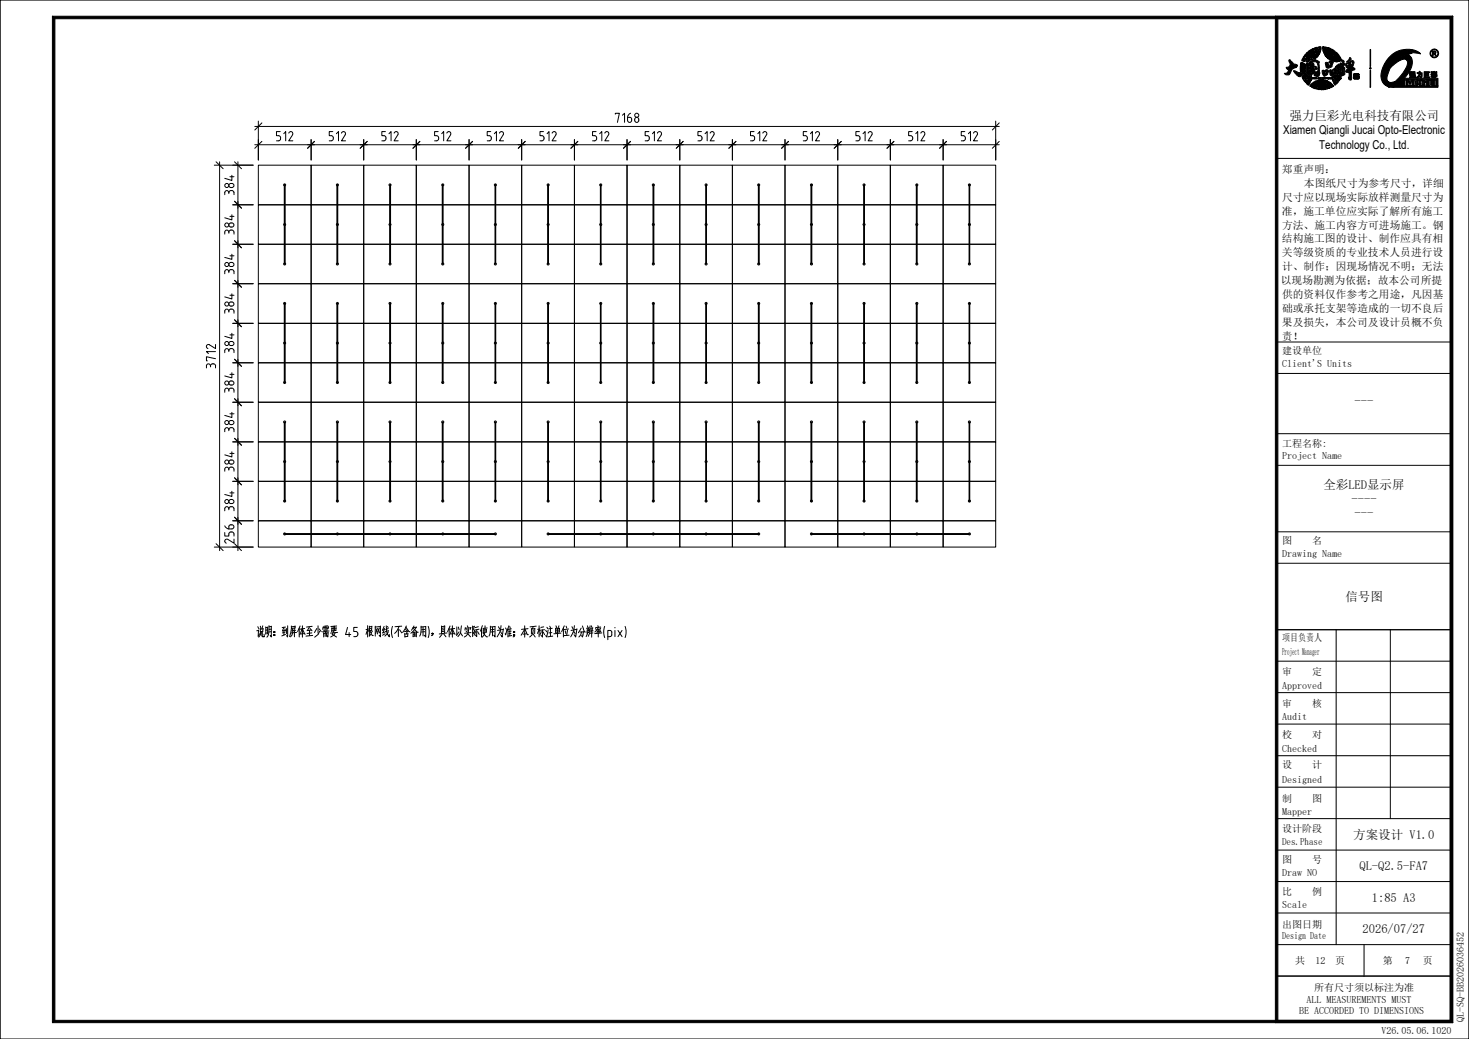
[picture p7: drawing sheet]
<svg xmlns="http://www.w3.org/2000/svg" width="420mm" height="297mm" viewBox="0 0 420 297" stroke-linecap="round" stroke-linejoin="round" font-family="sans-serif">
<defs><g id="words">
<g font-size="5">
<text x="175.5" y="35.1">7168</text>
<text x="78.6" y="40.4">512</text>
<text x="93.7" y="40.4">512</text>
<text x="108.8" y="40.4">512</text>
<text x="123.8" y="40.4">512</text>
<text x="138.9" y="40.4">512</text>
<text x="153.9" y="40.4">512</text>
<text x="169" y="40.4">512</text>
<text x="184" y="40.4">512</text>
<text x="199.1" y="40.4">512</text>
<text x="214.2" y="40.4">512</text>
<text x="229.2" y="40.4">512</text>
<text x="244.3" y="40.4">512</text>
<text x="259.3" y="40.4">512</text>
<text x="274.4" y="40.4">512</text>
<text x="67.1" y="56.1" transform="rotate(-90 67.1 56.1)">384</text>
<text x="67.1" y="67.4" transform="rotate(-90 67.1 67.4)">384</text>
<text x="67.1" y="78.7" transform="rotate(-90 67.1 78.7)">384</text>
<text x="67.1" y="90" transform="rotate(-90 67.1 90)">384</text>
<text x="67.1" y="101.3" transform="rotate(-90 67.1 101.3)">384</text>
<text x="61.8" y="105.6" transform="rotate(-90 61.8 105.6)">3712</text>
<text x="67.1" y="112.5" transform="rotate(-90 67.1 112.5)">384</text>
<text x="67.1" y="123.8" transform="rotate(-90 67.1 123.8)">384</text>
<text x="67.1" y="135.2" transform="rotate(-90 67.1 135.2)">384</text>
<text x="67.1" y="146.4" transform="rotate(-90 67.1 146.4)">384</text>
<text x="67.1" y="155.7" transform="rotate(-90 67.1 155.7)">256</text>
<text x="73.3" y="182.1">说明：到屏体至少需要 45 根网线(不含备用)，具体以实际使用为准；本页标注单位为分辨率(pix)</text>
</g>
<g font-size="3.6">
<text x="368.7" y="34.2">强力巨彩光电科技有限公司</text>
<text x="387.3" y="115.7">---</text>
<text x="378.4" y="139.8">全彩LED显示屏</text>
<text x="386.4" y="143.7">----</text>
<text x="387.3" y="147.7">---</text>
<text x="384.7" y="171.7">信号图</text>
<text x="386.9" y="239.7">方案设计 V1.0</text>
<text x="388.7" y="248.7">QL-Q2.5-FA7</text>
<text x="392.2" y="257.7">1:85 A3</text>
<text x="389.6" y="266.8">2026/07/27</text>
</g>
<g font-size="3.5">
<text x="366.9" y="38.4">Xiamen Qiangli Jucai Opto-Electronic</text>
<text x="377.2" y="42.6">Technology Co., Ltd.</text>
</g>
<g font-size="3.1">
<text x="366.5" y="49.5">郑重声明：</text>
<text x="372.8" y="53.4">本图纸尺寸为参考尺寸，详细</text>
<text x="366.6" y="57.4">尺寸应以现场实际放样测量尺寸为</text>
<text x="366.5" y="61.4">准，施工单位应实际了解所有施工</text>
<text x="366.6" y="65.4">方法、施工内容方可进场施工。钢</text>
<text x="366.5" y="69.3">结构施工图的设计、制作应具有相</text>
<text x="366.5" y="73.3">关等级资质的专业技术人员进行设</text>
<text x="366.6" y="77.2">计、制作；因现场情况不明；无法</text>
<text x="366.2" y="81.2">以现场勘测为依据；故本公司所提</text>
<text x="366.6" y="85.2">供的资料仅作参考之用途，凡因基</text>
<text x="366.6" y="89.1">础或承托支架等造成的一切不良后</text>
<text x="366.5" y="93.1">果及损失，本公司及设计员概不负</text>
<text x="366.5" y="97.1">责！</text>
</g>
<g font-size="2.9">
<text x="366.6" y="101.2">建设单位</text>
<text x="366.6" y="104.8">Client'S Units</text>
<text x="366.6" y="127.6">工程名称:</text>
<text x="366.6" y="131.2">Project Name</text>
<text x="366.6" y="155.4">图</text>
<text x="375.2" y="155.4">名</text>
<text x="366.6" y="159.2">Drawing Name</text>
<text x="366.6" y="183.4">项目负责人</text>
<text x="366.6" y="187.3">Project Manager</text>
<text x="366.6" y="192.8">审</text>
<text x="366.6" y="196.9">Approved</text>
<text x="375.2" y="192.8">定</text>
<text x="366.6" y="202">审</text>
<text x="375.2" y="202">核</text>
<text x="366.6" y="205.9">Audit</text>
<text x="366.6" y="211">校</text>
<text x="366.6" y="214.9">Checked</text>
<text x="375.2" y="211">对</text>
<text x="366.6" y="219.6">设</text>
<text x="375.2" y="219.6">计</text>
<text x="366.6" y="223.8">Designed</text>
<text x="366.6" y="229.1">制</text>
<text x="366.6" y="232.8">Mapper</text>
<text x="375.2" y="229.1">图</text>
<text x="366.6" y="237.8">设计阶段</text>
<text x="366.6" y="241.5">Des.Phase</text>
<text x="366.6" y="246.6">图</text>
<text x="366.6" y="250.5">Draw NO</text>
<text x="375.2" y="246.6">号</text>
<text x="366.6" y="255.8">比</text>
<text x="375.2" y="255.8">例</text>
<text x="366.6" y="259.5">Scale</text>
<text x="366.6" y="265.1">出图日期</text>
<text x="366.6" y="268.5">Design Date</text>
<text x="370.3" y="275.5">共</text>
<text x="376.1" y="275.5">12</text>
<text x="381.8" y="275.5">页</text>
<text x="395.3" y="275.5">第</text>
<text x="401.8" y="275.5">7</text>
<text x="406.8" y="275.5">页</text>
<text x="373.5" y="286.6">ALL MEASUREMENTS MUST</text>
<text x="375.7" y="283.3">所有尺寸须以标注为准</text>
<text x="371.4" y="290">BE ACCORDED TO DIMENSIONS</text>
<text x="418.5" y="292" transform="rotate(-90 418.5 292)">QL-SQ-BB2026036452</text>
<text x="395" y="295.5">V26.05.06.1020</text>
</g>
</g></defs>
<!-- layer: 0 -->
<g fill="none" stroke="#000" stroke-width=".29">
<path d="M0 0h420v297h-420zM0 0v297M15 4.6h400.3l-.7 .8h-398.9zM15 4.6l.7 .8v286.3l-.7 .6zM364.6 4.6l.8 .8v286.3l-.8 .6zM364.6 4.6h50.7l-.7 .8h-49.2zM415.3 4.6v287.7l-.7-.6v-286.3zM420 0h.1M420 0v297M72.8 36.1h212.9M73.9 34.6v11.1M74.9 35.1l-2.1 2.1"/>
<path d="M89 39.9v5.8M104 39.9v5.8M119 39.9v5.8M134.1 39.9v5.8M149.1 39.9v5.8M164.2 39.9v5.8M179.3 39.9v5.8M194.4 39.9v5.8M209.4 39.9v5.8M224.4 39.9v5.8M239.5 39.9v5.8M254.6 39.9v5.8"/>
<path d="M269.6 39.9v5.8M284.7 34.6v11.1M285.7 35.1l-2 2.1M61.3 47.2h11.1M61.8 46.3l2 1.9M62.8 46.3v111.1M66.5 58.5h5.9M67.1 57.5l1.9 2M67.1 46.3l1.9 1.9M68 46.3v111.1M72.8 41.4h212.9M74.9 40.4l-2.1 2"/>
<path d="M81.3 52.9h.2v22.6h-.2zM81.4 52.9v22.6M89.9 40.4l-2 2M96.3 52.9h.3v22.6h-.3zM96.4 52.9v22.6M105 40.4l-2 2M111.4 52.9h.3v22.6h-.3zM111.5 52.9v22.6M120 40.4l-1.9 2M126.4 52.9h.3v22.6h-.3zM126.6 52.9v22.6M135.1 40.4l-2 2"/>
<path d="M141.5 52.9h.2v22.6h-.2zM141.6 52.9v22.6M150.2 40.4l-2 2M156.6 52.9h.2v22.6h-.2zM156.7 52.9v22.6M165.2 40.4l-2 2M171.7 52.9h.2v22.6h-.2zM171.8 52.9v22.6M180.3 40.4l-2 2M186.7 52.9h.2v22.6h-.2zM186.8 52.9v22.6M195.3 40.4l-2 2"/>
<path d="M201.8 52.9h.2v22.6h-.2zM201.9 52.9v22.6M210.4 40.4l-2 2M216.8 52.9h.3v22.6h-.3zM216.9 52.9v22.6M225.5 40.4l-2 2M231.9 52.9h.2v22.6h-.2zM232 52.9v22.6M240.5 40.4l-2 2M246.9 52.9h.2v22.6h-.2zM247 52.9v22.6M255.6 40.4l-2 2"/>
<path d="M262 52.9h.2v22.6h-.2zM262.1 52.9v22.6M270.6 40.4l-2 2M277.1 52.9h.2v22.6h-.2zM277.2 52.9v22.6M285.7 40.4l-2 2M365 45.3h50M66.5 69.8h5.9M67.1 68.8l1.9 2M66.5 92.4h5.9M66.5 81.1h5.9M67.1 91.4l1.9 2"/>
<path d="M67.1 80.1l1.9 2M81.3 86.7h.2v22.6h-.2zM81.4 86.7v22.6M96.3 86.7h.3v22.6h-.3zM96.4 86.7v22.6M111.4 86.7h.3v22.6h-.3zM111.5 86.7v22.6M126.4 86.7h.3v22.6h-.3zM126.6 86.7v22.6M141.5 86.7h.2v22.6h-.2zM141.6 86.7v22.6M156.6 86.7h.2v22.6h-.2z"/>
<path d="M156.7 86.7v22.6M171.7 86.7h.2v22.6h-.2zM171.8 86.7v22.6M186.7 86.7h.2v22.6h-.2zM186.8 86.7v22.6M201.8 86.7h.2v22.6h-.2zM201.9 86.7v22.6M216.8 86.7h.3v22.6h-.3zM216.9 86.7v22.6M231.9 86.7h.2v22.6h-.2zM232 86.7v22.6M246.9 86.7h.2v22.6h-.2z"/>
<path d="M247 86.7v22.6M262 86.7h.2v22.6h-.2zM262.1 86.7v22.6M277.1 86.7h.2v22.6h-.2zM277.2 86.7v22.6M365 97.8h50M66.5 115h5.9M66.5 103.7h5.9M67.1 114l1.9 2M67.1 102.7l1.9 2M365 106.8h50M66.5 137.6h5.9"/>
<path d="M66.5 126.3h5.9M67.1 136.6l1.9 2M67.1 125.3l1.9 2M81.3 120.6h.2v22.6h-.2zM81.4 120.6v22.6M96.3 120.6h.3v22.6h-.3zM96.4 120.6v22.6M111.4 120.6h.3v22.6h-.3zM111.5 120.6v22.6M126.4 120.6h.3v22.6h-.3zM126.6 120.6v22.6M141.5 120.6h.2v22.6h-.2z"/>
<path d="M141.6 120.6v22.6M156.6 120.6h.2v22.6h-.2zM156.7 120.6v22.6M171.7 120.6h.2v22.6h-.2zM171.8 120.6v22.6M186.7 120.6h.2v22.6h-.2zM186.8 120.6v22.6M201.8 120.6h.2v22.6h-.2zM201.9 120.6v22.6M216.8 120.6h.3v22.6h-.3zM216.9 120.6v22.6M231.9 120.6h.2v22.6h-.2z"/>
<path d="M232 120.6v22.6M246.9 120.6h.2v22.6h-.2zM247 120.6v22.6M262 120.6h.2v22.6h-.2zM262.1 120.6v22.6M277.1 120.6h.2v22.6h-.2zM277.2 120.6v22.6M365 133h50M365 124h50M61.3 156.4h11.1M61.8 155.4l2 2M66.5 148.9h5.9"/>
<path d="M67.1 155.4l1.9 2M67.1 147.9l1.9 2M81.4 152.5h60.2v.3h-60.2zM81.4 152.7h60.2M156.7 152.5h60.2v.3h-60.2zM156.7 152.7h60.2M232 152.5h45.2v.3h-45.2zM232 152.7h45.2M365 152h50M365 161h50M365 189h50M365 198h50"/>
<path d="M365 180h50M382 180v90M397.5 180v54M365 207h50M365 216h50M365 225h50M365 234h50M365 243h50M365 252h50M365 261h50M365 270h50M365 279h50"/>
<path d="M390 270v9M15 292.3l.7-.6h398.9l.7 .6zM364.6 292.3l.8-.6h49.2l.7 .6z"/>
</g>
<!-- layer: ZGS09 -->
<g fill="none" stroke="#000" stroke-width=".29">
<path d="M73.9 58.5h15.1v11.3h-15.1zM73.9 47.2h15.1v11.3h-15.1zM89 58.5h15v11.3h-15zM89 47.2h15v11.3h-15zM104 58.5h15v11.3h-15zM104 47.2h15v11.3h-15zM119 58.5h15.1v11.3h-15.1zM119 47.2h15.1v11.3h-15.1zM134.1 58.5h15v11.3h-15zM134.1 47.2h15v11.3h-15zM149.1 58.5h15.1v11.3h-15.1zM149.1 47.2h15.1v11.3h-15.1z"/>
<path d="M164.2 58.5h15.1v11.3h-15.1zM164.2 47.2h15.1v11.3h-15.1zM179.3 58.5h15.1v11.3h-15.1zM179.3 47.2h15.1v11.3h-15.1zM194.4 58.5h15v11.3h-15zM194.4 47.2h15v11.3h-15zM209.4 58.5h15v11.3h-15zM209.4 47.2h15v11.3h-15zM224.4 58.5h15.1v11.3h-15.1zM224.4 47.2h15.1v11.3h-15.1zM239.5 58.5h15.1v11.3h-15.1zM239.5 47.2h15.1v11.3h-15.1z"/>
<path d="M254.6 58.5h15v11.3h-15zM254.6 47.2h15v11.3h-15zM269.6 58.5h15.1v11.3h-15.1zM269.6 47.2h15.1v11.3h-15.1zM73.9 69.8h15.1v11.3h-15.1zM89 69.8h15v11.3h-15zM104 69.8h15v11.3h-15zM119 69.8h15.1v11.3h-15.1zM134.1 69.8h15v11.3h-15zM149.1 69.8h15.1v11.3h-15.1zM164.2 69.8h15.1v11.3h-15.1zM179.3 69.8h15.1v11.3h-15.1z"/>
<path d="M194.4 69.8h15v11.3h-15zM209.4 69.8h15v11.3h-15zM224.4 69.8h15.1v11.3h-15.1zM239.5 69.8h15.1v11.3h-15.1zM254.6 69.8h15v11.3h-15zM269.6 69.8h15.1v11.3h-15.1zM73.9 92.4h15.1v11.3h-15.1zM73.9 81.1h15.1v11.3h-15.1zM89 92.4h15v11.3h-15zM89 81.1h15v11.3h-15zM104 92.4h15v11.3h-15zM104 81.1h15v11.3h-15z"/>
<path d="M119 92.4h15.1v11.3h-15.1zM119 81.1h15.1v11.3h-15.1zM134.1 92.4h15v11.3h-15zM134.1 81.1h15v11.3h-15zM149.1 92.4h15.1v11.3h-15.1zM149.1 81.1h15.1v11.3h-15.1zM164.2 92.4h15.1v11.3h-15.1zM164.2 81.1h15.1v11.3h-15.1zM179.3 92.4h15.1v11.3h-15.1zM179.3 81.1h15.1v11.3h-15.1zM194.4 92.4h15v11.3h-15zM194.4 81.1h15v11.3h-15z"/>
<path d="M209.4 92.4h15v11.3h-15zM209.4 81.1h15v11.3h-15zM224.4 92.4h15.1v11.3h-15.1zM224.4 81.1h15.1v11.3h-15.1zM239.5 92.4h15.1v11.3h-15.1zM239.5 81.1h15.1v11.3h-15.1zM254.6 92.4h15v11.3h-15zM254.6 81.1h15v11.3h-15zM269.6 92.4h15.1v11.3h-15.1zM269.6 81.1h15.1v11.3h-15.1zM73.9 115h15.1v11.3h-15.1zM73.9 103.7h15.1v11.3h-15.1z"/>
<path d="M89 115h15v11.3h-15zM89 103.7h15v11.3h-15zM104 115h15v11.3h-15zM104 103.7h15v11.3h-15zM119 115h15.1v11.3h-15.1zM119 103.7h15.1v11.3h-15.1zM134.1 115h15v11.3h-15zM134.1 103.7h15v11.3h-15zM149.1 115h15.1v11.3h-15.1zM149.1 103.7h15.1v11.3h-15.1zM164.2 115h15.1v11.3h-15.1zM164.2 103.7h15.1v11.3h-15.1z"/>
<path d="M179.3 115h15.1v11.3h-15.1zM179.3 103.7h15.1v11.3h-15.1zM194.4 115h15v11.3h-15zM194.4 103.7h15v11.3h-15zM209.4 115h15v11.3h-15zM209.4 103.7h15v11.3h-15zM224.4 115h15.1v11.3h-15.1zM224.4 103.7h15.1v11.3h-15.1zM239.5 115h15.1v11.3h-15.1zM239.5 103.7h15.1v11.3h-15.1zM254.6 115h15v11.3h-15zM254.6 103.7h15v11.3h-15z"/>
<path d="M269.6 115h15.1v11.3h-15.1zM269.6 103.7h15.1v11.3h-15.1zM73.9 137.6h15.1v11.3h-15.1zM73.9 126.3h15.1v11.3h-15.1zM89 137.6h15v11.3h-15zM89 126.3h15v11.3h-15zM104 137.6h15v11.3h-15zM104 126.3h15v11.3h-15zM119 137.6h15.1v11.3h-15.1zM119 126.3h15.1v11.3h-15.1zM134.1 137.6h15v11.3h-15zM134.1 126.3h15v11.3h-15z"/>
<path d="M149.1 137.6h15.1v11.3h-15.1zM149.1 126.3h15.1v11.3h-15.1zM164.2 137.6h15.1v11.3h-15.1zM164.2 126.3h15.1v11.3h-15.1zM179.3 137.6h15.1v11.3h-15.1zM179.3 126.3h15.1v11.3h-15.1zM194.4 137.6h15v11.3h-15zM194.4 126.3h15v11.3h-15zM209.4 137.6h15v11.3h-15zM209.4 126.3h15v11.3h-15zM224.4 137.6h15.1v11.3h-15.1zM224.4 126.3h15.1v11.3h-15.1z"/>
<path d="M239.5 137.6h15.1v11.3h-15.1zM239.5 126.3h15.1v11.3h-15.1zM254.6 137.6h15v11.3h-15zM254.6 126.3h15v11.3h-15zM269.6 137.6h15.1v11.3h-15.1zM269.6 126.3h15.1v11.3h-15.1zM73.9 148.9h15.1v7.5h-15.1zM89 148.9h15v7.5h-15zM104 148.9h15v7.5h-15zM119 148.9h15.1v7.5h-15.1zM134.1 148.9h15v7.5h-15zM149.1 148.9h15.1v7.5h-15.1z"/>
<path d="M164.2 148.9h15.1v7.5h-15.1zM179.3 148.9h15.1v7.5h-15.1zM194.4 148.9h15v7.5h-15zM209.4 148.9h15v7.5h-15zM224.4 148.9h15.1v7.5h-15.1zM239.5 148.9h15.1v7.5h-15.1zM254.6 148.9h15v7.5h-15zM269.6 148.9h15.1v7.5h-15.1z"/>
</g>
<!-- layer: ZGS01 -->
<g fill="none" stroke="#000" stroke-width=".29">
<circle cx="81.4" cy="52.9" r=".29"/>
<circle cx="96.5" cy="52.9" r=".29"/>
<circle cx="111.5" cy="52.9" r=".29"/>
<circle cx="126.6" cy="52.9" r=".29"/>
<circle cx="141.6" cy="52.9" r=".29"/>
<circle cx="156.7" cy="52.9" r=".29"/>
<circle cx="171.8" cy="52.9" r=".29"/>
<circle cx="186.8" cy="52.9" r=".29"/>
<circle cx="201.9" cy="52.9" r=".29"/>
<circle cx="216.9" cy="52.9" r=".29"/>
<circle cx="232" cy="52.9" r=".29"/>
<circle cx="247" cy="52.9" r=".29"/>
<circle cx="262.1" cy="52.9" r=".29"/>
<circle cx="277.2" cy="52.9" r=".29"/>
<circle cx="81.4" cy="75.5" r=".29"/>
<circle cx="81.4" cy="64.2" r=".29"/>
<circle cx="96.5" cy="75.5" r=".29"/>
<circle cx="96.5" cy="64.2" r=".29"/>
<circle cx="111.5" cy="64.2" r=".29"/>
<circle cx="111.5" cy="75.5" r=".29"/>
<circle cx="126.6" cy="75.5" r=".29"/>
<circle cx="126.6" cy="64.2" r=".29"/>
<circle cx="141.6" cy="75.5" r=".29"/>
<circle cx="141.6" cy="64.2" r=".29"/>
<circle cx="156.7" cy="64.2" r=".29"/>
<circle cx="156.7" cy="75.5" r=".29"/>
<circle cx="171.8" cy="75.5" r=".29"/>
<circle cx="171.8" cy="64.2" r=".29"/>
<circle cx="186.8" cy="75.5" r=".29"/>
<circle cx="186.8" cy="64.2" r=".29"/>
<circle cx="201.9" cy="64.2" r=".29"/>
<circle cx="201.9" cy="75.5" r=".29"/>
<circle cx="216.9" cy="75.5" r=".29"/>
<circle cx="216.9" cy="64.2" r=".29"/>
<circle cx="232" cy="75.5" r=".29"/>
<circle cx="232" cy="64.2" r=".29"/>
<circle cx="247" cy="64.2" r=".29"/>
<circle cx="247" cy="75.5" r=".29"/>
<circle cx="262.1" cy="75.5" r=".29"/>
<circle cx="262.1" cy="64.2" r=".29"/>
<circle cx="277.2" cy="75.5" r=".29"/>
<circle cx="277.2" cy="64.2" r=".29"/>
<circle cx="81.4" cy="86.7" r=".29"/>
<circle cx="81.4" cy="98.1" r=".29"/>
<circle cx="96.5" cy="86.7" r=".29"/>
<circle cx="96.5" cy="98.1" r=".29"/>
<circle cx="111.5" cy="86.7" r=".29"/>
<circle cx="111.5" cy="98.1" r=".29"/>
<circle cx="126.6" cy="86.7" r=".29"/>
<circle cx="126.6" cy="98.1" r=".29"/>
<circle cx="141.6" cy="86.7" r=".29"/>
<circle cx="141.6" cy="98.1" r=".29"/>
<circle cx="156.7" cy="86.7" r=".29"/>
<circle cx="156.7" cy="98.1" r=".29"/>
<circle cx="171.8" cy="86.7" r=".29"/>
<circle cx="171.8" cy="98.1" r=".29"/>
<circle cx="186.8" cy="86.7" r=".29"/>
<circle cx="186.8" cy="98.1" r=".29"/>
<circle cx="201.9" cy="86.7" r=".29"/>
<circle cx="201.9" cy="98.1" r=".29"/>
<circle cx="216.9" cy="86.7" r=".29"/>
<circle cx="216.9" cy="98.1" r=".29"/>
<circle cx="232" cy="86.7" r=".29"/>
<circle cx="232" cy="98.1" r=".29"/>
<circle cx="247" cy="86.7" r=".29"/>
<circle cx="247" cy="98.1" r=".29"/>
<circle cx="262.1" cy="86.7" r=".29"/>
<circle cx="262.1" cy="98.1" r=".29"/>
<circle cx="277.2" cy="86.7" r=".29"/>
<circle cx="277.2" cy="98.1" r=".29"/>
<circle cx="81.4" cy="109.3" r=".29"/>
<circle cx="96.5" cy="109.3" r=".29"/>
<circle cx="111.5" cy="109.3" r=".29"/>
<circle cx="126.6" cy="109.3" r=".29"/>
<circle cx="141.6" cy="109.3" r=".29"/>
<circle cx="156.7" cy="109.3" r=".29"/>
<circle cx="171.8" cy="109.3" r=".29"/>
<circle cx="186.8" cy="109.3" r=".29"/>
<circle cx="201.9" cy="109.3" r=".29"/>
<circle cx="216.9" cy="109.3" r=".29"/>
<circle cx="232" cy="109.3" r=".29"/>
<circle cx="247" cy="109.3" r=".29"/>
<circle cx="262.1" cy="109.3" r=".29"/>
<circle cx="277.2" cy="109.3" r=".29"/>
<circle cx="81.4" cy="132" r=".29"/>
<circle cx="81.4" cy="120.6" r=".29"/>
<circle cx="96.5" cy="132" r=".29"/>
<circle cx="96.5" cy="120.6" r=".29"/>
<circle cx="111.5" cy="120.6" r=".29"/>
<circle cx="111.5" cy="132" r=".29"/>
<circle cx="126.6" cy="120.6" r=".29"/>
<circle cx="126.6" cy="132" r=".29"/>
<circle cx="141.6" cy="132" r=".29"/>
<circle cx="141.6" cy="120.6" r=".29"/>
<circle cx="156.7" cy="132" r=".29"/>
<circle cx="156.7" cy="120.6" r=".29"/>
<circle cx="171.8" cy="132" r=".29"/>
<circle cx="171.8" cy="120.6" r=".29"/>
<circle cx="186.8" cy="132" r=".29"/>
<circle cx="186.8" cy="120.6" r=".29"/>
<circle cx="201.9" cy="132" r=".29"/>
<circle cx="201.9" cy="120.6" r=".29"/>
<circle cx="216.9" cy="132" r=".29"/>
<circle cx="216.9" cy="120.6" r=".29"/>
<circle cx="232" cy="120.6" r=".29"/>
<circle cx="232" cy="132" r=".29"/>
<circle cx="247" cy="120.6" r=".29"/>
<circle cx="247" cy="132" r=".29"/>
<circle cx="262.1" cy="132" r=".29"/>
<circle cx="262.1" cy="120.6" r=".29"/>
<circle cx="277.2" cy="132" r=".29"/>
<circle cx="277.2" cy="120.6" r=".29"/>
<circle cx="81.4" cy="152.6" r=".29"/>
<circle cx="81.4" cy="143.2" r=".29"/>
<circle cx="96.5" cy="143.2" r=".29"/>
<circle cx="96.5" cy="152.6" r=".29"/>
<circle cx="111.5" cy="152.6" r=".29"/>
<circle cx="111.5" cy="143.2" r=".29"/>
<circle cx="126.6" cy="152.6" r=".29"/>
<circle cx="126.6" cy="143.2" r=".29"/>
<circle cx="141.6" cy="152.6" r=".29"/>
<circle cx="141.6" cy="143.2" r=".29"/>
<circle cx="156.7" cy="152.6" r=".29"/>
<circle cx="156.7" cy="143.2" r=".29"/>
<circle cx="171.8" cy="143.2" r=".29"/>
<circle cx="171.8" cy="152.6" r=".29"/>
<circle cx="186.8" cy="152.6" r=".29"/>
<circle cx="186.8" cy="143.2" r=".29"/>
<circle cx="201.9" cy="152.6" r=".29"/>
<circle cx="201.9" cy="143.2" r=".29"/>
<circle cx="216.9" cy="152.6" r=".29"/>
<circle cx="216.9" cy="143.2" r=".29"/>
<circle cx="232" cy="152.6" r=".29"/>
<circle cx="232" cy="143.2" r=".29"/>
<circle cx="247" cy="152.6" r=".29"/>
<circle cx="247" cy="143.2" r=".29"/>
<circle cx="262.1" cy="143.2" r=".29"/>
<circle cx="262.1" cy="152.6" r=".29"/>
<circle cx="277.2" cy="143.2" r=".29"/>
<circle cx="277.2" cy="152.6" r=".29"/>
</g>
<!-- layer: 0 -->
<path d="M15 4.6h400.3l-.7 .8h-398.9zM364.6 4.6h50.7l-.7 .8h-49.2zM415.3 4.6v287.7l-.7-.6v-286.3zM15 4.6l.7 .8v286.3l-.7 .6zM364.6 4.6l.8 .8v286.3l-.8 .6zM15 292.3l.7-.6h398.9l.7 .6zM364.6 292.3l.8-.6h49.2l.7 .6z" fill="#000"/>
<!-- layer: TRADEMARK -->
<g fill="none" stroke="#000" stroke-width=".29">
<path d="M368.5 17.2a.41 .41 0 0 1 .7 .3l.6 .9h.7a.37 .37 0 0 1 .4 .3 .37 .37 0 0 1-.2 .4l-.1 .1a2.65 2.65 0 0 0-1.9 2.1 .88 .88 0 0 1-1.4-.3 .9 .9 0 0 0 1.1-1 .47 .47 0 0 1-.5-.2 .47 .47 0 0 1 0-.6 .9 .9 0 0 0 .9-.5 .9 .9 0 0 0-.2-1zM372 17.8l.5 .1 .9 .6-.2 .5v.9l-.2 .3 .2 .2 .1-.2v.3l-1.3-.1 .1 .1h-.2l-.2-.8zM372 19.1l.3-.2-.2 .2 .2 .6-.3-.1zM372 19.9l.4 .3-.3 .1zM372.1 18l.1 .4zM372.3 19.7l.4-.2 .1 .2-.2 .3zM372.3 19h.4l-.1 .4-.2 .1zM372.4 16.7l.2 .1a.3 .3 0 0 0 .4 .4 .3 .3 0 0 0 0-.6h.1a.41 .41 0 0 1 .2 .5 .41 .41 0 0 1-.3 .3l.1 .2-.9-.3zM372.7 18.6l.6-.1-.2 .5zM372.7 16.8l.2-.1v.2l-.2 .1zM372.8 19.3l.4 .2h-.3zM373.1 15.6h.3v.1l-.4 .4h.3v-.2a.51 .51 0 0 1-.7 .5z"/>
<path d="M373.5 18.1l.3-.2a.41 .41 0 0 0 .5 .2 .41 .41 0 0 0 .2-.5l.4-.2a1.57 1.57 0 0 1 2.3 .5v1.1a3.9 3.9 0 0 1-.3 2.8l-1.1-.2-.1-.1 .9-.4-.2-.2-1.3 .3a.85 .85 0 0 1-.9 .4 .85 .85 0 0 1-.7-.8zM373.5 15.2l.3-.3 .4 .1-.3 .4-.1-.3-.2 .4-.2-.1zM373.6 15.6a.34 .34 0 0 1 .5 .1 .34 .34 0 0 1-.2 .5v-.3a1.84 1.84 0 0 0 .2 1.7l-.8-.1 .3-.9-.1-.5zM374.2 14.6l.7-.5 .2 .1-.5 .3-.3 1-.1-.3a.24 .24 0 0 0 .1-.3 .24 .24 0 0 0-.3-.1zM374.3 18.2a1.35 1.35 0 0 1 1.7-.6 1.35 1.35 0 0 1 .8 1.6l-.1 1.6-.1-.2a.79 .79 0 0 0-1.2 .3l-.8 .3-.2-.2 1-.4a.54 .54 0 0 0 .5-.4 .54 .54 0 0 0-.1-.6l-.4 .3 .4-.9-.1-.2h-.3l.2-.2a.51 .51 0 0 0-.3-.7 .51 .51 0 0 0-.7 .4l-.3 .3 .5 .4-.5 .3 .1 .3a.29 .29 0 0 1 .2 .4 .29 .29 0 0 1-.3 .2l-.1 .1-.1-1.4zM374.6 19.4l.3-.1-.1 .3zM374.7 14.6l.5-.3 .5 .2-.6 .2v.3l-.3-.2 .2 .3h-.3v.2a.51 .51 0 0 0-.2 .6 .51 .51 0 0 0 .5 .3v.2l-.5 .2 .2 .5a.55 .55 0 0 1-.2-.9l-.1-.5v.6l-.4 .5 .5 .4-.1 .2a.69 .69 0 0 1-.5-.5 .69 .69 0 0 1 .3-.7zM375 15.2h.4l-.2 .6 .4-.9 .3 .1 .6-.4 .5 .2-.1 .2h-.7l-.4 .2v.3h-.1h.4l-.1 .2-.4-.1 .3 .3-.2 .7 .3-.4h.2l-.2 .3 .2 .1-.1 .3-1.1-.4a.35 .35 0 0 0 .5-.2 .35 .35 0 0 0-.2-.4l-.2-.1v.3l.4-.1v.2a.29 .29 0 0 1-.4 .1 .29 .29 0 0 1-.1-.4l-.1 .1a.42 .42 0 0 1-.2-.4 .42 .42 0 0 1 .3-.4zM375.2 14l.5-.1-.4 .2zM375.3 14.8l.1 .3zM375.4 14.1l.3 .1zM375.5 14.7h.2l-.2 .2z"/>
<path d="M375.9 13.7l.7-.1-.5 .5 .1 .2-.4-.2zM375.9 14.6l.7-.3-.3 .4-.5 .1zM376.1 18.9l.5 .6-.3 .4-.3-.4zM376.2 15.3l.6-.1-.1 .4 .3 .3h-.2l-.3 .5-.2-.3 .3 .1 .1-.4h-.5v.3l-.2-.2 .2-.2 .3 .1 .2-.4zM376.6 13.8h.3l-.5 .4zM376.8 13.5l.8-.1v.4a.5 .5 0 0 0-.8-.2zM377.2 13.7l.2 .1-.2 .2zM377.3 14.8l.2 .1-.4 .7-.2-.4h.2v.2zM377.4 13.9a.37 .37 0 0 1 .3 .3 .37 .37 0 0 1-.1 .4l-.2 .1-.2-.4 .2-.2zM378.2 13.8a.56 .56 0 0 0 .9 0l-.2 .6-.7-.4zM378.2 14.2h.1a.58 .58 0 0 1 .5 .4 .58 .58 0 0 1-.3 .7l-.2-.7 .3 .1zM378.2 13.3l.4 .1v.2l.2 .1-.4 .1v-.3l-.3 .1z"/>
<path d="M378.7 13.5h.5l.3 .3zM379 17.9h.5l.4 .8 .4-.1 .1-.4-.3-.2a.5 .5 0 0 1 .1-.6 .5 .5 0 0 1 .5-.1 .94 .94 0 0 1 .1 1.5 1.06 1.06 0 0 1-1.6 .5zM379.2 15.3l.2-.1 .3 .2-.3 .2zM379.2 16.3h.6l-.4 .2zM379.3 14.7l.5-.1 .3 .2-.5-.1 .3 .3-.5-.1-.2 .2zM379.5 13.8l.6 .5h-.3zM379.5 13.6l.8 .4-.4-.3 .6 .2 .4 .6-.2-.5 .2 .1 .5 .8-.7-.2h-.2h.2l-.2 .2-.1-.2 .3-.2-.2-.2-.2 .4a.65 .65 0 0 0-1 0 .65 .65 0 0 0 .2 1l.3-.2-.2-.4a.38 .38 0 0 1 .4 .5 .38 .38 0 0 1-.6 .2l-.5-.3 .2 .3 1.1 .3-1.1-.1 .1 .2a.87 .87 0 0 1-.3-1.3l.4-.9 .2 .1-.3 .3 .5-.1a.27 .27 0 0 0 .3 .2 .27 .27 0 0 0 .2-.4 .27 .27 0 0 0-.4-.1zM379.6 16.5l.6 .1-.5 .2zM379.9 15l.5 .1-.2 .6a.27 .27 0 0 1 .4-.1 .27 .27 0 0 1-.1 .4h-.1l.2-.2-.1-.2-.1 .3h-.5l.3-.7zM380 16.9h.6l-.4 .2zM380.2 16.6l1.5-.2-.6 .3-.3 .4-.2-.1v-.4l-.3 .2zM380.2 16.1l.3 .1-.2 .3-.2-.1z"/>
<path d="M380.4 15.1a1.17 1.17 0 0 1 1.6 .8l.3 .3-.5-.3a.51 .51 0 0 0-.9-.3l.3-.1v.3l-.4-.1v-.3l.5-.1-.1-.1-.4 .1 .1-.2h-.2l-.2 .3zM380.8 15.9l.3 .1-.5 .3zM380.9 17h.3v.3l.2-.1 .1 .2 .4-.1 .1 .2h.3l-.2-.1a.22 .22 0 0 1 .3-.1 .22 .22 0 0 1 0 .4 1.08 1.08 0 0 1-1.5-.7zM381.2 16.1h.4l.1 .2-.6 .1zM381.2 14.3l.2 .2v.3zM381.3 15.9l.3-.1 .8 .6h-.3zM381.3 16.7l.5-.3 .4 .1-.8 .4zM381.5 17l1.1-.4-.1 .5-.2-.2-.3 .3v-.3l-.3 .3zM381.5 14.6l.4 .6-.2 .1-.3-.3zM381.7 19.3l.4 .2zM381.8 14.9a.77 .77 0 0 1 .7 .9l-.1-.3-.3 .1 .1-.2-.3 .2-.1-.2 .4-.2zM382.2 15.8l.8 .7-.3-.3 .3-.1 .3 .5-.2 .2a.55 .55 0 0 1 .5 .7l-.5-.2a.26 .26 0 0 1-.2 .3 .26 .26 0 0 1-.3-.3l.2-.2-.1 .2 .2 .2v-.3h.5l-.6-.2-.1-.4 .3 .1-.5-.3z"/>
<path d="M382.2 19.3h.2v.2l.3-.5h.2l-.3 .8zM382.2 18.7l.6-.4 .1 .5-.1-.1a.32 .32 0 0 0-.4 .1 .32 .32 0 0 0 0 .4l-.5-.1zM382.5 15.9l.3-.2 .1 .3-.3 .1zM382.5 15.9l.1 .3zM382.7 19.6h.2l-.2 .5zM383.1 18.1l.4 .1zM383.7 17.2l.1-.1a.77 .77 0 0 1 .3 1.3l.4-.2 .1 .3-.8 .6-.1 .3a.38 .38 0 0 1 .4-.3 .38 .38 0 0 1 .4 .4v.8a1.02 1.02 0 0 1-1.1 1.5l-.2 .1a1.63 1.63 0 0 0 .7-2.2l-.8 .9a.55 .55 0 0 1-.1-1v-1.3l.5 .1 .1 .4 .2-.3zM384.8 18.5h.1a.55 .55 0 0 1 .3 .8l-.3-.1zM384.8 18.2l.8-.3a1.17 1.17 0 0 1 1.4-.4l.1 .6-.5 1 .6 .4 .2 .3-1 .5v1.4a.66 .66 0 0 1 .2 .7 .66 .66 0 0 1-.7 .4l-.3-.2-.1-.5h.2v-1.6a.51 .51 0 0 1-.9 0 .51 .51 0 0 1 .4-.8l.2-.3a.79 .79 0 0 1 .1-.8 .79 .79 0 0 1 .8-.3l.2 .3 .1-.9-1.5 .6zM385.6 19.7l.1 .2-.2 .1zM385.9 18.5h.2l-.1 .3-.2-.1zM385.9 16.5l.3 .2a1.03 1.03 0 0 1-.7 1l-.5 .1z"/>
<path d="M386.4 19.2l.1 .5-.2-.1zM391.7 14.1h.2v4.8h-.2zM397.3 16.2l1.8-1.3 1.5-.6 1.3-.2 2.6 .2 1.6 1.1-1.9-.3-1.8 .1 1.3 .1-3.2 .8-1.7 1.2-1.4 2.2-.8 2.1-.1 1.2 .2 .4 .6 .3 1.6-.2-1.8 1.6-1-.5-.8-.9-.4-1-.1-1.1 .8-2.6zM398.8 17.3l1.7-1.2 2-.4 .8 .4 .3 .5 .2 .8-.1 1.3-1 2.1-1.9 2.3-2.6 1.9-1.1-.1 3.5-3.4 1.2-1.6 .6-1.6v-.6l-.3-.7-1-.1-1.9 1-1.7 1.5zM409.5 14.6l.8 .1a.34 .34 0 0 1 .3 .3 .34 .34 0 0 1-.2 .3l-.2 .1 .5 .6h-.3l-.5-.6-.1 .6h-.3zM409.8 14.8l.5 .1a.29 .29 0 0 1-.3 .3 .29 .29 0 0 1-.2-.4zM369.9 20.2a4.9 4.9 0 0 0 3.3 .5l-.7 .2 .6-.1-1.3 1.1a2.73 2.73 0 0 1-1.9-1.7zM372.2 21.9l.8-.4 .3-.6 .6 .8a.72 .72 0 0 0 1.1-.2v.6l-.1-.2-.2 .2-.3-.2-.3 .2-.1-.3-.5 .3h-.7l-.1-.3-.2 .1 .1 .2zM372.3 22.2h.3l-.1 .4zM372.6 20.2l.1-.1zM372.6 22.7h.2l.3 .5 .3-.5v.3a.44 .44 0 0 1 .6 .3 .44 .44 0 0 1-.3 .5l.6 .2-.1-.9-.3-.4h.2l.1 .2 .2-.2a.28 .28 0 0 1 .4 0 .28 .28 0 0 1 0 .4l-.3 .7a.51 .51 0 0 1-.6 .5 .51 .51 0 0 1-.4-.6zM372.7 21.7h.1"/>
<path d="M372.7 22.2l.1 .1 .2-.1v.4l-.1-.2-.2 .2zM373.2 22.2h.2v.4h-.2zM373.3 21.3v.3l.4 .2-.7-.1zM373.7 22.2h.3l-.2 .2 .2-.1-.1 .3-.2-.1zM373.8 23.1l.1 .3-.2 .2zM374.1 22.2h.3v.4l-.2-.2-.1 .2zM374.2 22.4h.1M374.3 23.1l.2 .2h-.2zM374.4 22.9l.5-.2-.5 .4zM374.6 22.2h.3v.3h-.3zM374.6 22.3l.2 .2zM375 24l.7-.5-.6 1.1 .2 .3 .5-.2-.2 .5-.6-.2v-.3l-.6-.1 .8-.2 .2-.5-.8 .6z"/>
<path d="M375 22.2l.1 .2 .1-.2 .2 .2 .1-.2-.1 .4-.2-.2-.1 .2zM375.2 24.7l.2-.2a.55 .55 0 0 1 .9 .4h.2l-.1 .6-.2-.6-.2 .3 .1 .1v-.2l.1 .2-.4-.1 .2-.6zM375.6 22.2l.1 .4zM375.8 24l.6-.2 .1-.3 .4-.1v-.4l.2 .3 .7-.3-.7 .4-.6 .9-.4-.1 .4-.1 .3-.5-1 .7zM375.8 22.2l.3 .2 .1-.2v.4l-.3-.3-.1 .3zM375.9 23.2l.4-.1v.5l-.2 .1v-.2l-.3 .4zM376.3 24.5h.1a.95 .95 0 0 1 1.1-.5l.7-.4-1.4 1.3-.2-.1 .6-.6-.7 .4zM376.3 22.2h.3l-.2 .2 .2-.1-.1 .3-.2-.1zM376.5 23l.8-.2-.6 .3-.1 .3zM376.6 25.2l.8-.7-.2 .7 .4-.3v.3l.4 .5-1-.1 .5-.2v-.2l-.7 .4 .3-.3-.1-.3-.2 .3zM376.9 22.2h.3v.3h-.3zM377 22.3l.1 .2z"/>
<path d="M377.2 23l.8-.2 .3 .5 .5-.3-.5-.1v.2h.1l-.2 .1-.2-.4 1 .1-.5 .4-.1 .5-.1-.4h-.3l-.6 .5-.2-.2v-.2l.3-.1-.2 .3 .4-.1 .3-.5-.2-.3zM377.3 22.2h.3l-.2 .4zM377.5 24.4l.7-.1-.2-.3 .6-.2-.1 .8-.4 .1-.3 .6 .1-.5-.7 .2zM377.8 24.5l.5-.2-.4 .4zM377.9 22.2h.3l-.1 .4zM378.1 20.2l.3-.2 .1 .3a.86 .86 0 0 1 1.3 0 1.69 1.69 0 0 1-1 1.5 1.22 1.22 0 0 1-.7-1.6zM378.2 24.9l.6-.4 .1 .6 .1-.2a.36 .36 0 0 1 .1-.4 .36 .36 0 0 1 .4 0h-.3l-.1 1.1h-.4l.3-.2-.2-.2-.5 .5-.3-.4a.4 .4 0 0 0 .4 .2 .4 .4 0 0 0 .3-.4l-.3-.2-.1 .3 .2-.2 .1 .2-.3 .1zM378.3 22.2l.1 .1 .2-.1v.4l-.1-.2-.2 .2zM378.6 23.5l.5-.1-.3 .2 .2 .6 .9-.4-.1-.2 .3-.1 .3 .2-.3 .5h-.2l.1-.3-1.4 .6zM378.6 20.6l.6-.4-.4 .9zM378.7 22.2h.3l-.2 .1 .2 .3h-.3zM379 23.1l.7 .1h-.3l-.3 .9-.1-.4 .3-.4z"/>
<path d="M379.3 22.2h.2l-.1 .3 .2-.2v.2h-.3zM379.4 24.8l.5-.2-.4 .5zM379.4 25.2h.5l.7-.6-.2-.1-.4 .5h-.2l.8-.8 .3 .4-.3 .5h-.2l.1-.3-.3 .4-.9 .3zM379.6 23.3l.4 .1-.6 .6zM379.7 24.4l.6-.2a.22 .22 0 0 1 .1-.3 .22 .22 0 0 1 .3 .1h-.2a.51 .51 0 0 1-.8 .4zM379.7 22.2h.2l.1 .4-.2-.2-.1 .2zM379.8 22.4h.1M380.1 22.2h.2l-.1 .1 .1 .3h-.2zM380.2 20l.1-.1a1.03 1.03 0 0 0 1.3-.4l.2 .1a.63 .63 0 0 1 .6 .4 .63 .63 0 0 1-.3 .7 .95 .95 0 0 1-.9 .9 .81 .81 0 0 1-.8-.2 .81 .81 0 0 1-.2-.9zM380.5 22.2l.3 .4h-.4zM380.6 22.4h.1M380.7 24.1l.6 .5-.5 .2a.34 .34 0 0 0 .2-.4 .34 .34 0 0 0-.3-.2z"/>
<path d="M380.8 21.9l.1 .1zM380.8 22.2h.4l-.1 .4zM380.9 22.7h.6l-.4 .1zM380.9 20.2l.7-.1-.5 .7zM381 22.9l1.3-.1 .2 .2 .1-.3a.9 .9 0 0 1-.6 1.3l.3-.9-.2-.1-.2 .2a.48 .48 0 0 1-.6 .2 .48 .48 0 0 1-.3-.5zM381.1 21.9h.7a.39 .39 0 0 1-.4 .2 .39 .39 0 0 1-.3-.2zM381.3 23.6l.6-.2-.1 .9h-.2zM381.4 22.2l.3 .1v.2l-.3 .1zM381.5 21.7l.7-.4 .2 .2-.1 .3 .4-.1-.1-.2 .6 .2-.2 .3-.1-.2-.8 .2-.1-.3zM381.6 22.3h.1M381.6 22.5h.1M381.7 22.7h.6z"/>
<path d="M381.8 22.2h.3l.1 .4-.2-.2-.2 .2zM381.9 22.4h.1M382.3 20.9l.2 .1 .2-.4 .4 .2-.5 .5-.3-.1zM382.3 22.2l.3 .4h-.4zM382.5 22.4h.1M382.6 20.3l.1 .2-.2 .1zM382.7 22.2l.2 .2 .2-.2v.4l-.3-.3-.1 .3zM382.8 22.7h.4h-.3v.4zM382.9 21l.4-.1 .1-.3a.26 .26 0 0 1 .2 .2 .26 .26 0 0 1-.2 .3l-.1 .1a.23 .23 0 0 1-.3 .1 .23 .23 0 0 1-.1-.3zM383.2 22.2h.2v.3l-.2 .1zM383.3 22.3v.2zM383.7 20.1l.2-.1a1.17 1.17 0 0 1-.8 1.5l-.1-.1a.81 .81 0 0 0 .7-1.3z"/>
<path d="M387 22.2l.1-.1a.59 .59 0 0 0 .9 .4 .52 .52 0 0 0 .6-.2 .52 .52 0 0 0-.1-.6l.1 .3a.51 .51 0 0 1-.2 .6 .51 .51 0 0 1-.6 0 .46 .46 0 0 1-.5 0 .46 .46 0 0 1-.3-.4zM387.1 21.1h.2l-.2 .1v.5zM387.1 21.8v.3zM387.1 22.1h.1M387.1 21.2l1.4-.1v1.4h-.7l-.1-.6h-.1v.3a.25 .25 0 0 1-.2 .3 .25 .25 0 0 1-.3-.3zM387.2 21.3l.5-.1-.1 .2 .2 .3-.2-.1v.2l-.1-.3-.2 .4v-.4l-.1 .3zM387.3 21.4h.3zM387.3 21.9h.2v.5h-.2zM387.4 22h.1M387.3 22.3l.1 .1zM387.5 21.1h.9zM387.8 21.4l.2-.2 .4 .1h-.3l.2 .1-.2 .3h.2h-.4l.1-.4z"/>
<path d="M388 21.8h.3l-.1 .3 .2 .2-.4-.1 .3 .3-.3-.3zM388 21.8l.2 .1zM388 21.9l.2 .1zM388.5 21.2l.1 .4zM391.7 20.1h.2v4.8h-.2zM398.2 25l2.6-1.9a2 2 0 0 1 2-.7h7.9a.51 .51 0 0 1 .5 .3 .51 .51 0 0 1-.1 .5v1.4a.51 .51 0 0 1-.3 .4 .51 .51 0 0 1-.5 0zM401.6 22.8h.4v1.8h-.4zM402.9 22.8l.5 .1 .5 1.4a.22 .22 0 0 1 0 .3 .22 .22 0 0 1-.3 0 .51 .51 0 0 0-.5-.4 .51 .51 0 0 0-.5 .3v.1a.23 .23 0 0 1-.4 0 .23 .23 0 0 1 .2-.4zM403 20.5h.1a.36 .36 0 0 1 .5 .3 .36 .36 0 0 1-.3 .4l.3 .2-.1 .7a.22 .22 0 0 1-.3 .2 .22 .22 0 0 1-.2-.3h.2a.23 .23 0 0 0 .1-.3 .23 .23 0 0 0-.3-.1v-.6h.3zM403.1 23.2l.1 .2a.3 .3 0 0 1 .1 .5 .3 .3 0 0 1-.5 0zM403.7 20.5h.3a.37 .37 0 0 1 .4-.1 .37 .37 0 0 1 .2 .5v.2l-.3 .1h.3a.34 .34 0 0 1 .1 .4 .34 .34 0 0 1-.4 .2v.1l.3-.1 .2 .4h-1.1l-.1-.2h.4v-.2a.38 .38 0 0 1-.4-.2 .38 .38 0 0 1 .1-.4h.3l-.3-.1zM404 20.7l.3 .2z"/>
<path d="M404.3 22.8h.5l.7 1.5v-1.5h.3v1.8h-.5l-.7-1.5v1.5h-.3zM404.3 21.4l.1 .2zM405.2 20.8h.1a.31 .31 0 0 0 .4 0 .31 .31 0 0 0 0-.4h.3a.37 .37 0 0 0 .1 .5 .37 .37 0 0 0 .5-.1v.9a.38 .38 0 0 1-.2 .5 .38 .38 0 0 1-.5-.3 .46 .46 0 0 0 .4-.3 .46 .46 0 0 0-.2-.5l-.6 .9a.26 .26 0 0 1-.2 .3 .26 .26 0 0 1-.3-.2l.5-.4a.34 .34 0 0 0 .2-.4 .34 .34 0 0 0-.3-.2h-.2zM406.3 23l.5-.2h.6a.31 .31 0 0 1 .3 .1 .31 .31 0 0 1-.1 .4l-.3-.3-.6 .2-.1 .8 .4 .3a.26 .26 0 0 0 .4-.1 .26 .26 0 0 0-.3-.3v-.3h.2a.48 .48 0 0 1 .6 .1 .48 .48 0 0 1-.1 .7l-.1 .2-1.1-.1-.4-.5zM407.2 20.5h1a.22 .22 0 0 1 .4-.1 .22 .22 0 0 1 0 .3h-.6a.23 .23 0 0 0-.3-.1 .23 .23 0 0 0-.1 .4h.3a.38 .38 0 0 1 .6 .2 .38 .38 0 0 1-.3 .5h-.2a.3 .3 0 0 0-.4-.1 .3 .3 0 0 0-.1 .4h.7a.23 .23 0 0 1 .3-.1 .23 .23 0 0 1 .1 .3h-1a.52 .52 0 0 1-.5-.3 .52 .52 0 0 1 .1-.6zM407.5 21.2h.7v.3h-.7zM408.6 22.8h.4v1.5h.8v.3h-1.2zM409.1 21.3h1.1v.2h-.4l.4 .4-.4-.1a.22 .22 0 0 1 .1 .3 .22 .22 0 0 1-.4 .1v-.4l-.2 .3-.2-.1 .3-.5h-.3zM409.1 20.5l1-.1 .2 .2-1.1 .1zM409.2 20.9l.2-.1 .1 .3-.2 .1zM410 22.1l.3-.2a.36 .36 0 0 1 .2-.3 .36 .36 0 0 1 .4 .1l-.3 .3a.31 .31 0 0 1-.3 .3 .31 .31 0 0 1-.3-.2zM410 20.7l.2 .1-.2 .4h-.1z"/>
<path d="M410.1 22.8h.4v1.8h-.4zM410.1 21.5l.6-.5 .2 .2-.3 .3a.26 .26 0 0 1-.2 .2 .26 .26 0 0 1-.3-.2zM410.6 20.4l.3 .2-.6 .6-.1-.2z"/>
<circle cx="372.1" cy="18.6" r=".21"/>
<circle cx="372.5" cy="18.3" r=".2"/>
<circle cx="375.1" cy="16.9" r=".21"/>
<circle cx="377" cy="14.4" r=".18"/>
<circle cx="391.8" cy="19.5" r=".19"/>
<circle cx="410.1" cy="15.3" r="1.24"/>
<circle cx="410.1" cy="15.3" r="1.02"/>
<circle cx="373.5" cy="23.4" r=".14"/>
<circle cx="404" cy="21.5" r=".11"/>
<circle cx="409.6" cy="20.9" r=".17"/>
</g>
<g fill="#000">
<path d="M368.5 17.2a.41 .41 0 0 1 .7 .3l.6 .9h.7a.37 .37 0 0 1 .4 .3 .37 .37 0 0 1-.2 .4l-.1 .1a2.65 2.65 0 0 0-1.9 2.1 .88 .88 0 0 1-1.4-.3 .9 .9 0 0 0 1.1-1 .47 .47 0 0 1-.5-.2 .47 .47 0 0 1 0-.6 .9 .9 0 0 0 .9-.5 .9 .9 0 0 0-.2-1z" fill-rule="evenodd"/>
<path d="M373.1 15.6h.3v.1l-.4 .4h.3v-.2a.51 .51 0 0 1-.7 .5z" fill-rule="evenodd"/>
<path d="M372.7 16.8l.2-.1v.2l-.2 .1z" fill-rule="evenodd"/>
<path d="M372.4 16.7l.2 .1a.3 .3 0 0 0 .4 .4 .3 .3 0 0 0 0-.6h.1a.41 .41 0 0 1 .2 .5 .41 .41 0 0 1-.3 .3l.1 .2-.9-.3z" fill-rule="evenodd"/>
<path d="M373.5 15.2l.3-.3 .4 .1-.3 .4-.1-.3-.2 .4-.2-.1z" fill-rule="evenodd"/>
<path d="M373.6 15.6a.34 .34 0 0 1 .5 .1 .34 .34 0 0 1-.2 .5v-.3a1.84 1.84 0 0 0 .2 1.7l-.8-.1 .3-.9-.1-.5z" fill-rule="evenodd"/>
<path d="M374.2 14.6l.7-.5 .2 .1-.5 .3-.3 1-.1-.3a.24 .24 0 0 0 .1-.3 .24 .24 0 0 0-.3-.1z" fill-rule="evenodd"/>
<path d="M374.7 14.6l.5-.3 .5 .2-.6 .2v.3l-.3-.2 .2 .3h-.3v.2a.51 .51 0 0 0-.2 .6 .51 .51 0 0 0 .5 .3v.2l-.5 .2 .2 .5a.55 .55 0 0 1-.2-.9l-.1-.5v.6l-.4 .5 .5 .4-.1 .2a.69 .69 0 0 1-.5-.5 .69 .69 0 0 1 .3-.7z" fill-rule="evenodd"/>
<path d="M375.3 14.8l.1 .3z" fill-rule="evenodd"/>
<path d="M375.2 14l.5-.1-.4 .2z" fill-rule="evenodd"/>
<path d="M375.5 14.7h.2l-.2 .2z" fill-rule="evenodd"/>
<path d="M375.4 14.1l.3 .1z" fill-rule="evenodd"/>
<path d="M375.9 13.7l.7-.1-.5 .5 .1 .2-.4-.2z" fill-rule="evenodd"/>
<path d="M375 15.2h.4l-.2 .6 .4-.9 .3 .1 .6-.4 .5 .2-.1 .2h-.7l-.4 .2v.3h-.1h.4l-.1 .2-.4-.1 .3 .3-.2 .7 .3-.4h.2l-.2 .3 .2 .1-.1 .3-1.1-.4a.35 .35 0 0 0 .5-.2 .35 .35 0 0 0-.2-.4l-.2-.1v.3l.4-.1v.2a.29 .29 0 0 1-.4 .1 .29 .29 0 0 1-.1-.4l-.1 .1a.42 .42 0 0 1-.2-.4 .42 .42 0 0 1 .3-.4z" fill-rule="evenodd"/>
<path d="M376.1 18.9l.5 .6-.3 .4-.3-.4z" fill-rule="evenodd"/>
<path d="M376.2 15.3l.6-.1-.1 .4 .3 .3h-.2l-.3 .5-.2-.3 .3 .1 .1-.4h-.5v.3l-.2-.2 .2-.2 .3 .1 .2-.4z" fill-rule="evenodd"/>
<path d="M376.6 13.8h.3l-.5 .4z" fill-rule="evenodd"/>
<path d="M375.9 14.6l.7-.3-.3 .4-.5 .1z" fill-rule="evenodd"/>
<path d="M376.8 13.5l.8-.1v.4a.5 .5 0 0 0-.8-.2z" fill-rule="evenodd"/>
<path d="M377.2 13.7l.2 .1-.2 .2z" fill-rule="evenodd"/>
<path d="M377.3 14.8l.2 .1-.4 .7-.2-.4h.2v.2z" fill-rule="evenodd"/>
<path d="M377.4 13.9a.37 .37 0 0 1 .3 .3 .37 .37 0 0 1-.1 .4l-.2 .1-.2-.4 .2-.2z" fill-rule="evenodd"/>
<path d="M378.2 13.3l.4 .1v.2l.2 .1-.4 .1v-.3l-.3 .1z" fill-rule="evenodd"/>
<path d="M378.2 14.2h.1a.58 .58 0 0 1 .5 .4 .58 .58 0 0 1-.3 .7l-.2-.7 .3 .1z" fill-rule="evenodd"/>
<path d="M378.2 13.8a.56 .56 0 0 0 .9 0l-.2 .6-.7-.4z" fill-rule="evenodd"/>
<path d="M378.7 13.5h.5l.3 .3z" fill-rule="evenodd"/>
<path d="M379.5 13.6l.8 .4-.4-.3 .6 .2 .4 .6-.2-.5 .2 .1 .5 .8-.7-.2h-.2h.2l-.2 .2-.1-.2 .3-.2-.2-.2-.2 .4a.65 .65 0 0 0-1 0 .65 .65 0 0 0 .2 1l.3-.2-.2-.4a.38 .38 0 0 1 .4 .5 .38 .38 0 0 1-.6 .2l-.5-.3 .2 .3 1.1 .3-1.1-.1 .1 .2a.87 .87 0 0 1-.3-1.3l.4-.9 .2 .1-.3 .3 .5-.1a.27 .27 0 0 0 .3 .2 .27 .27 0 0 0 .2-.4 .27 .27 0 0 0-.4-.1z" fill-rule="evenodd"/>
<path d="M379 17.9h.5l.4 .8 .4-.1 .1-.4-.3-.2a.5 .5 0 0 1 .1-.6 .5 .5 0 0 1 .5-.1 .94 .94 0 0 1 .1 1.5 1.06 1.06 0 0 1-1.6 .5z" fill-rule="evenodd"/>
<path d="M379.2 15.3l.2-.1 .3 .2-.3 .2z" fill-rule="evenodd"/>
<path d="M379.2 16.3h.6l-.4 .2z" fill-rule="evenodd"/>
<path d="M379.5 13.8l.6 .5h-.3z" fill-rule="evenodd"/>
<path d="M379.6 16.5l.6 .1-.5 .2z" fill-rule="evenodd"/>
<path d="M379.3 14.7l.5-.1 .3 .2-.5-.1 .3 .3-.5-.1-.2 .2z" fill-rule="evenodd"/>
<path d="M380 16.9h.6l-.4 .2z" fill-rule="evenodd"/>
<path d="M380.2 16.1l.3 .1-.2 .3-.2-.1z" fill-rule="evenodd"/>
<path d="M380.8 15.9l.3 .1-.5 .3z" fill-rule="evenodd"/>
<path d="M379.9 15l.5 .1-.2 .6a.27 .27 0 0 1 .4-.1 .27 .27 0 0 1-.1 .4h-.1l.2-.2-.1-.2-.1 .3h-.5l.3-.7z" fill-rule="evenodd"/>
<path d="M380.2 16.6l1.5-.2-.6 .3-.3 .4-.2-.1v-.4l-.3 .2z" fill-rule="evenodd"/>
<path d="M381.2 14.3l.2 .2v.3z" fill-rule="evenodd"/>
<path d="M381.2 16.1h.4l.1 .2-.6 .1z" fill-rule="evenodd"/>
<path d="M381.5 14.6l.4 .6-.2 .1-.3-.3z" fill-rule="evenodd"/>
<path d="M381.8 14.9a.77 .77 0 0 1 .7 .9l-.1-.3-.3 .1 .1-.2-.3 .2-.1-.2 .4-.2z" fill-rule="evenodd"/>
<path d="M382.2 18.7l.6-.4 .1 .5-.1-.1a.32 .32 0 0 0-.4 .1 .32 .32 0 0 0 0 .4l-.5-.1z" fill-rule="evenodd"/>
<path d="M381.3 16.7l.5-.3 .4 .1-.8 .4z" fill-rule="evenodd"/>
<path d="M381.7 19.3l.4 .2z" fill-rule="evenodd"/>
<path d="M380.4 15.1a1.17 1.17 0 0 1 1.6 .8l.3 .3-.5-.3a.51 .51 0 0 0-.9-.3l.3-.1v.3l-.4-.1v-.3l.5-.1-.1-.1-.4 .1 .1-.2h-.2l-.2 .3z" fill-rule="evenodd"/>
<path d="M380.9 17h.3v.3l.2-.1 .1 .2 .4-.1 .1 .2h.3l-.2-.1a.22 .22 0 0 1 .3-.1 .22 .22 0 0 1 0 .4 1.08 1.08 0 0 1-1.5-.7z" fill-rule="evenodd"/>
<path d="M381.3 15.9l.3-.1 .8 .6h-.3z" fill-rule="evenodd"/>
<path d="M381.5 17l1.1-.4-.1 .5-.2-.2-.3 .3v-.3l-.3 .3z" fill-rule="evenodd"/>
<path d="M382.5 15.9l.1 .3z" fill-rule="evenodd"/>
<path d="M382.5 15.9l.3-.2 .1 .3-.3 .1z" fill-rule="evenodd"/>
<path d="M382.7 19.6h.2l-.2 .5z" fill-rule="evenodd"/>
<path d="M382.2 19.3h.2v.2l.3-.5h.2l-.3 .8z" fill-rule="evenodd"/>
<path d="M382.2 15.8l.8 .7-.3-.3 .3-.1 .3 .5-.2 .2a.55 .55 0 0 1 .5 .7l-.5-.2a.26 .26 0 0 1-.2 .3 .26 .26 0 0 1-.3-.3l.2-.2-.1 .2 .2 .2v-.3h.5l-.6-.2-.1-.4 .3 .1-.5-.3z" fill-rule="evenodd"/>
<path d="M383.1 18.1l.4 .1z" fill-rule="evenodd"/>
<path d="M383.7 17.2l.1-.1a.77 .77 0 0 1 .3 1.3l.4-.2 .1 .3-.8 .6-.1 .3a.38 .38 0 0 1 .4-.3 .38 .38 0 0 1 .4 .4v.8a1.02 1.02 0 0 1-1.1 1.5l-.2 .1a1.63 1.63 0 0 0 .7-2.2l-.8 .9a.55 .55 0 0 1-.1-1v-1.3l.5 .1 .1 .4 .2-.3z" fill-rule="evenodd"/>
<path d="M385.9 16.5l.3 .2a1.03 1.03 0 0 1-.7 1l-.5 .1z" fill-rule="evenodd"/>
<path d="M384.8 18.5h.1a.55 .55 0 0 1 .3 .8l-.3-.1z" fill-rule="evenodd"/>
<path d="M384.8 18.2l.3 .1 1.5-.6v.6l-.2 .3a.41 .41 0 0 0-.4-.4 .41 .41 0 0 0-.4 .3l-.3 1.1a.74 .74 0 0 0-.4 1l.8-.1v1.6a.45 .45 0 0 0 .1 .7 .45 .45 0 0 0 .6-.3v-2.2l1-.5-.2-.3-.6-.4 .2-.2a1.45 1.45 0 0 0 0-1.6h-.4l-.7 .6zM385.6 19.7l.1 .2-.2 .1zM385.9 18.5h.2l-.1 .3-.2-.1zM386.4 19.2l.1 .5-.2-.1z" fill-rule="evenodd"/>
<path d="M391.6 19.5a.2 .2 0 0 0 .4 0 .2 .2 0 0 0-.4 0zM391.7 14.1v4.8h.2v-4.8zM391.7 20.1v4.8h.2v-4.8z" fill-rule="evenodd"/>
<path d="M398.8 17.3l1.7-1.2 2-.4 .8 .4 .3 .5 .2 .8-.1 1.3-1 2.1-1.9 2.3-2.6 1.9-1.1-.1 3.5-3.4 1.2-1.6 .6-1.6v-.6l-.3-.7-1-.1-1.9 1-1.7 1.5z" fill-rule="evenodd"/>
<path d="M397.3 16.2l1.8-1.3 1.5-.6 1.3-.2 2.6 .2 1.6 1.1-1.9-.3-1.8 .1 1.3 .1-3.2 .8-1.7 1.2-1.4 2.2-.8 2.1-.1 1.2 .2 .4 .6 .3 1.6-.2-1.8 1.6-1-.5-.8-.9-.4-1-.1-1.1 .8-2.6z" fill-rule="evenodd"/>
<path d="M409.5 14.6v1.4h.3v-.6l.9 .6-.5-.6a.41 .41 0 0 0 .3-.6 .41 .41 0 0 0-.6-.2zM409.8 14.8l.5 .1a.29 .29 0 0 1-.3 .3 .29 .29 0 0 1-.2-.4z" fill-rule="evenodd"/>
<path d="M408.8 15.3a1.25 1.25 0 0 0 2.5 0 1.25 1.25 0 0 0-2.5 0zM409.1 15.3a1.02 1.02 0 0 1 2 0 1.02 1.02 0 0 1-2 0z" fill-rule="evenodd"/>
<path d="M369.9 20.2a4.9 4.9 0 0 0 3.3 .5l-.7 .2 .6-.1-1.3 1.1a2.73 2.73 0 0 1-1.9-1.7z" fill-rule="evenodd"/>
<path d="M372 17.8l-.3 1.9 .2 .8h.2l-.1-.1 1.3 .1v-.3l-.1 .2-.2-.2 .2-.3v-.9l.2-.5-.9-.6zM372.6 20.2l.1-.1zM372 19.1l.3-.2-.2 .2 .2 .6-.3-.1zM372.1 18l.1 .4zM372.3 19.7l.4-.2 .1 .2-.2 .3zM372 19.9l.4 .3-.3 .1zM371.9 18.6a.21 .21 0 0 1 .4 0 .21 .21 0 0 1-.4 0zM372.3 19h.4l-.1 .4-.2 .1zM372.3 18.3a.2 .2 0 0 1 .4 0 .2 .2 0 0 1-.4 0zM372.8 19.3l.4 .2h-.3zM372.7 18.6l.6-.1-.2 .5z" fill-rule="evenodd"/>
<path d="M372.2 21.9l.4 .2-.1-.2 .2-.1 .1 .3h.7l.5-.3 .1 .3 .1-.2 .5 .2 .2-.2 .1 .2v-.6a.72 .72 0 0 1-1.1 .2l-.6-.8-.3 .6zM373.3 21.3v.3l.4 .2-.7-.1z" fill-rule="evenodd"/>
<path d="M372.3 22.2h.3l-.1 .4z" fill-rule="evenodd"/>
<path d="M372.7 22.2l.1 .1 .2-.1v.4l-.1-.2-.2 .2z" fill-rule="evenodd"/>
<path d="M373.2 22.2h.2v.4h-.2z" fill-rule="evenodd"/>
<path d="M373.7 22.2h.3l-.2 .2 .2-.1-.1 .3-.2-.1z" fill-rule="evenodd"/>
<path d="M374.1 22.2v.4l.1-.2 .2 .2v-.4z" fill-rule="evenodd"/>
<path d="M374.6 22.2v.3h.3v-.3zM374.6 22.3l.2 .2z" fill-rule="evenodd"/>
<path d="M372.6 22.7l1 1.3a.41 .41 0 0 0 .5 .4 .41 .41 0 0 0 .3-.5l.4-.8a.3 .3 0 0 0 0-.5 .3 .3 0 0 0-.5 .1l-.1 .2-.1-.2h-.2l.3 .4 .1 .7-.1 .1a.22 .22 0 0 1-.4 0 .22 .22 0 0 1 .2-.3 .41 .41 0 0 0-.1-.5 .41 .41 0 0 0-.5-.1v-.3l-.2 .5zM373.4 23.4a.14 .14 0 0 1 .2 0 .14 .14 0 0 1-.2 0zM373.8 23.1l.1 .3-.2 .2zM374.3 23.1l.2 .2h-.2zM374.4 22.9l.5-.2-.5 .4z" fill-rule="evenodd"/>
<path d="M375 22.2l.1 .2 .1-.2 .2 .2 .1-.2-.1 .4-.2-.2-.1 .2z" fill-rule="evenodd"/>
<path d="M375.6 22.2l.1 .4z" fill-rule="evenodd"/>
<path d="M375 24l.7-.5-.6 1.1 .2 .3 .5-.2-.2 .5-.6-.2v-.3l-.6-.1 .8-.2 .2-.5-.8 .6z" fill-rule="evenodd"/>
<path d="M375.9 23.2l.4-.1v.5l-.2 .1v-.2l-.3 .4z" fill-rule="evenodd"/>
<path d="M375.8 22.2l.3 .2 .1-.2v.4l-.3-.3-.1 .3z" fill-rule="evenodd"/>
<path d="M376.3 22.2h.3l-.2 .2 .2-.1-.1 .3-.2-.1z" fill-rule="evenodd"/>
<path d="M375.2 24.7l.2-.2a.55 .55 0 0 1 .9 .4h.2l-.1 .6-.2-.6-.2 .3 .1 .1v-.2l.1 .2-.4-.1 .2-.6z" fill-rule="evenodd"/>
<path d="M376.5 23l.8-.2-.6 .3-.1 .3z" fill-rule="evenodd"/>
<path d="M375.8 24l.6-.2 .1-.3 .4-.1v-.4l.2 .3 .7-.3-.7 .4-.6 .9-.4-.1 .4-.1 .3-.5-1 .7z" fill-rule="evenodd"/>
<path d="M376.9 22.2v.3h.3v-.3zM377 22.3l.1 .2z" fill-rule="evenodd"/>
<path d="M373.5 18.1v2.7a.85 .85 0 0 0 .7 .8 .85 .85 0 0 0 .9-.4l1.5-.2-.9 .5a.89 .89 0 0 0 1.3 .3 .89 .89 0 0 0 .2-1.3v-2.6a1.65 1.65 0 0 0-1.5-.8 1.65 1.65 0 0 0-1.5 1l-.4-.2zM374.6 19.4l.3-.1-.1 .3zM374.3 18.2a1.35 1.35 0 0 1 1.7-.6 1.35 1.35 0 0 1 .8 1.6l-.1 1.6-.1-.2a.79 .79 0 0 0-1.2 .3l-.8 .3-.2-.2 1-.4a.54 .54 0 0 0 .5-.4 .54 .54 0 0 0-.1-.6l-.4 .3 .4-.9-.1-.2h-.3l.2-.2a.51 .51 0 0 0-.3-.7 .51 .51 0 0 0-.7 .4l-.3 .3 .5 .4-.5 .3 .1 .3a.29 .29 0 0 1 .2 .4 .29 .29 0 0 1-.3 .2l-.1 .1-.1-1.4z" fill-rule="evenodd"/>
<path d="M377.3 22.2h.3l-.2 .4z" fill-rule="evenodd"/>
<path d="M378 24l.2 .3h-.6l-.4 .7 .2 .1 .5-.3-.2 .5 .4-.6 .4-.1 .1-.8zM377.8 24.5l.5-.2-.4 .4z" fill-rule="evenodd"/>
<path d="M376.6 25.2l.8-.7-.2 .7 .4-.3v.3l.4 .5-1-.1 .5-.2v-.2l-.7 .4 .3-.3-.1-.3-.2 .3z" fill-rule="evenodd"/>
<path d="M378.1 20.2a1.3 1.3 0 0 0 .7 1.6v-.1a1.38 1.38 0 0 0 .9-1.6 1 1 0 0 0-1.2 .2l-.1-.3zM378.6 20.6l.6-.4-.4 .9z" fill-rule="evenodd"/>
<path d="M376.3 24.5h.1a.95 .95 0 0 1 1.1-.5l.7-.4-1.4 1.3-.2-.1 .6-.6-.7 .4z" fill-rule="evenodd"/>
<path d="M377.9 22.2h.3l-.1 .4z" fill-rule="evenodd"/>
<path d="M378.3 22.2l.1 .1 .2-.1v.4l-.1-.2-.2 .2z" fill-rule="evenodd"/>
<path d="M379 23.1l.7 .1h-.3l-.3 .9-.1-.4 .3-.4z" fill-rule="evenodd"/>
<path d="M377.2 23l.8-.2 .3 .5 .5-.3-.5-.1v.2h.1l-.2 .1-.2-.4 1 .1-.5 .4-.1 .5-.1-.4h-.3l-.6 .5-.2-.2v-.2l.3-.1-.2 .3 .4-.1 .3-.5-.2-.3z" fill-rule="evenodd"/>
<path d="M378.7 22.2h.3l-.2 .1 .2 .3h-.3z" fill-rule="evenodd"/>
<path d="M378.2 24.9l.6-.4 .1 .6 .1-.2a.36 .36 0 0 1 .1-.4 .36 .36 0 0 1 .4 0h-.3l-.1 1.1h-.4l.3-.2-.2-.2-.5 .5-.3-.4a.4 .4 0 0 0 .4 .2 .4 .4 0 0 0 .3-.4l-.3-.2-.1 .3 .2-.2 .1 .2-.3 .1z" fill-rule="evenodd"/>
<path d="M379.3 22.2h.2l-.1 .3 .2-.2v.2h-.3z" fill-rule="evenodd"/>
<path d="M379.4 24.8l.5-.2-.4 .5z" fill-rule="evenodd"/>
<path d="M379.6 23.3l.4 .1-.6 .6z" fill-rule="evenodd"/>
<path d="M379.7 22.2v.4l.1-.2 .2 .2-.1-.4z" fill-rule="evenodd"/>
<path d="M378.6 23.5l.5-.1-.3 .2 .2 .6 .9-.4-.1-.2 .3-.1 .3 .2-.3 .5h-.2l.1-.3-1.4 .6z" fill-rule="evenodd"/>
<path d="M380.1 22.2h.2l-.1 .1 .1 .3h-.2z" fill-rule="evenodd"/>
<path d="M379.7 24.4l.6-.2a.22 .22 0 0 1 .1-.3 .22 .22 0 0 1 .3 .1h-.2a.51 .51 0 0 1-.8 .4z" fill-rule="evenodd"/>
<path d="M380.5 22.2l-.1 .4h.4z" fill-rule="evenodd"/>
<path d="M379.4 25.2h.5l.7-.6-.2-.1-.4 .5h-.2l.8-.8 .3 .4-.3 .5h-.2l.1-.3-.3 .4-.9 .3z" fill-rule="evenodd"/>
<path d="M380.8 21.9l.1 .1z" fill-rule="evenodd"/>
<path d="M380.8 22.2h.4l-.1 .4z" fill-rule="evenodd"/>
<path d="M380.7 24.1l.6 .5-.5 .2a.34 .34 0 0 0 .2-.4 .34 .34 0 0 0-.3-.2z" fill-rule="evenodd"/>
<path d="M380.9 22.7h.6l-.4 .1z" fill-rule="evenodd"/>
<path d="M381.1 21.9h.7a.39 .39 0 0 1-.4 .2 .39 .39 0 0 1-.3-.2z" fill-rule="evenodd"/>
<path d="M381.4 22.2v.4l.3-.1v-.2z" fill-rule="evenodd"/>
<path d="M381.3 23.6l.6-.2-.1 .9h-.2z" fill-rule="evenodd"/>
<path d="M381.5 21.7l.7-.4 .2 .2-.1 .3 .4-.1-.1-.2 .6 .2-.2 .3-.1-.2-.8 .2-.1-.3z" fill-rule="evenodd"/>
<path d="M381.8 22.2v.4l.1-.2 .3 .2-.1-.4z" fill-rule="evenodd"/>
<path d="M381.7 22.7h.6z" fill-rule="evenodd"/>
<path d="M380.2 20v.5a.83 .83 0 0 0 .3 1.1 .83 .83 0 0 0 1.1-.2l.5-.3v-.4a.63 .63 0 0 0 0-.9 .63 .63 0 0 0-.9 0l-.5 .3zM380.9 20.2l.7-.1-.5 .7z" fill-rule="evenodd"/>
<path d="M382.6 20.3l.1 .2-.2 .1z" fill-rule="evenodd"/>
<path d="M382.3 22.2l-.1 .4h.4z" fill-rule="evenodd"/>
<path d="M381 22.9l1.3-.1 .2 .2 .1-.3a.9 .9 0 0 1-.6 1.3l.3-.9-.2-.1-.2 .2a.48 .48 0 0 1-.6 .2 .48 .48 0 0 1-.3-.5z" fill-rule="evenodd"/>
<path d="M382.7 22.2l.2 .2 .2-.2v.4l-.3-.3-.1 .3z" fill-rule="evenodd"/>
<path d="M382.3 20.9l.2 .1 .2-.4 .4 .2-.5 .5-.3-.1z" fill-rule="evenodd"/>
<path d="M382.8 22.7h.4h-.3v.4z" fill-rule="evenodd"/>
<path d="M383.2 22.2v.4l.2-.1v-.3zM383.3 22.3v.2z" fill-rule="evenodd"/>
<path d="M382.9 21l.4-.1 .1-.3a.26 .26 0 0 1 .2 .2 .26 .26 0 0 1-.2 .3l-.1 .1a.23 .23 0 0 1-.3 .1 .23 .23 0 0 1-.1-.3z" fill-rule="evenodd"/>
<path d="M383.7 20.1l.2-.1a1.17 1.17 0 0 1-.8 1.5l-.1-.1a.81 .81 0 0 0 .7-1.3z" fill-rule="evenodd"/>
<path d="M387.1 21.8v.3z" fill-rule="evenodd"/>
<path d="M387.1 21.1h.2l-.2 .1v.5z" fill-rule="evenodd"/>
<path d="M387.3 22.3l.1 .1zM387.3 21.4l.3 .1zM388 21.8l.2 .1zM388 21.9l.2 .1z" fill-rule="evenodd"/>
<path d="M388 21.8l.2 .1zM388 21.9l.2 .1zM387.3 21.4l.3 .1zM387.3 22.3l.1 .1zM387.1 21.2v.8a.32 .32 0 0 0 .2 .5 .32 .32 0 0 0 .4-.3l-.2-.1 .1-.2h.2l-.2 .2 .2 .4h.7v-1.4zM387.3 21.9h.2v.5h-.2zM387.2 21.3l.5-.1-.1 .2 .2 .3-.2-.1v.2l-.1-.3-.2 .4v-.4l-.1 .3zM387.8 21.4l.2-.2 .4 .1h-.3l.2 .1-.2 .3h.2h-.4l.1-.4zM388 21.8h.3l-.1 .3 .2 .2-.4-.1 .3 .3-.3-.3z" fill-rule="evenodd"/>
<path d="M387.5 21.1h.9z" fill-rule="evenodd"/>
<path d="M387 22.2l.1-.1a.59 .59 0 0 0 .9 .4 .52 .52 0 0 0 .6-.2 .52 .52 0 0 0-.1-.6l.1 .3a.51 .51 0 0 1-.2 .6 .51 .51 0 0 1-.6 0 .46 .46 0 0 1-.5 0 .46 .46 0 0 1-.3-.4z" fill-rule="evenodd"/>
<path d="M388.5 21.2l.1 .4z" fill-rule="evenodd"/>
<path d="M403.1 23.2l.1 .2a.3 .3 0 0 1 .1 .5 .3 .3 0 0 1-.5 0z" fill-rule="evenodd"/>
<path d="M403.7 20.5v.6l.3 .1a.34 .34 0 0 0-.4 .2 .34 .34 0 0 0 .2 .4h.2v.2h-.4l.1 .2h1.1l-.2-.4-.2 .1-.1-.1a.31 .31 0 0 0 .3-.3 .31 .31 0 0 0-.3-.3l.3-.2a.38 .38 0 0 0-.1-.5 .38 .38 0 0 0-.5 0zM403.9 21.5a.11 .11 0 0 1 .2 0 .11 .11 0 0 1-.2 0zM404 20.7l.3 .2zM404.3 21.4l.1 .2zM403 20.5v.2h.3v.3h-.3v.6a.22 .22 0 0 1 .3 .2 .22 .22 0 0 1-.3 .2l.1 .3 .4-.2 .1-.7h-.3v-.2h.3v-.2a.36 .36 0 0 0-.1-.5 .36 .36 0 0 0-.5 0zM405.2 20.8v.3a.36 .36 0 0 1 .6 0 .36 .36 0 0 1-.3 .6l-.5 .4a.58 .58 0 0 0 .9-.5v-.1a.28 .28 0 0 1 .1-.4 .28 .28 0 0 1 .4 .1 .28 .28 0 0 1-.1 .4l-.1 .3-.3 .1a.45 .45 0 0 0 .6 .1 .45 .45 0 0 0 .1-.7v-.1a.38 .38 0 0 0-.1-.5 .38 .38 0 0 0-.5 0v-.3a.22 .22 0 0 0-.3-.1 .22 .22 0 0 0 0 .4zM407.2 20.5v1.2a.49 .49 0 0 0 .2 .5 .49 .49 0 0 0 .6 0h.2a.23 .23 0 0 0 .3 .1 .23 .23 0 0 0 .1-.3h-.7a.24 .24 0 0 1-.3 0 .24 .24 0 0 1 0-.3h.4a.37 .37 0 0 0 .5-.3 .37 .37 0 0 0-.3-.4h-.6a.31 .31 0 0 1 .2-.4 .31 .31 0 0 1 .3 .1h.1a.22 .22 0 0 0 .4 .1 .22 .22 0 0 0 0-.3zM407.5 21.2h.7v.3h-.7zM410.1 21.5a.26 .26 0 0 0 .3 .2 .26 .26 0 0 0 .2-.3l.3-.2-.2-.2zM410.6 20.4l-.4 .6 .1 .2 .6-.6zM409.5 20.9a.17 .17 0 0 0 .3 0 .17 .17 0 0 0-.3 0zM409.1 21.3v.2h.3l-.3 .5 .2 .1 .2-.3a.22 .22 0 0 0 0 .3 .22 .22 0 0 0 .3 .1v-.5l.2 .3 .2-.1-.4-.4h.4v-.2zM410 22.1a.63 .63 0 0 0 .9-.4 .36 .36 0 0 0-.4-.1 .36 .36 0 0 0-.2 .3zM409.2 20.9l.2 .3v-.3zM410 20.7l-.1 .5h.1l.2-.4zM409.1 20.5l.1 .2 1.1-.1-.2-.2z" fill-rule="evenodd"/>
<path d="M398.2 25h12.5a.49 .49 0 0 0 .5-.3 .49 .49 0 0 0-.1-.5v-1.4a.51 .51 0 0 0-.3-.5 .51 .51 0 0 0-.5 .1h-8.4a.91 .91 0 0 0-1 .6zM401.6 22.8h.4v1.8h-.4zM402.9 22.8l.5 .1 .5 1.4a.22 .22 0 0 1 0 .3 .22 .22 0 0 1-.3 0 .51 .51 0 0 0-.5-.4 .51 .51 0 0 0-.5 .3v.1a.23 .23 0 0 1-.4 0 .23 .23 0 0 1 .2-.4zM404.3 22.8h.5l.7 1.5v-1.5h.3v1.8h-.5l-.7-1.5v1.5h-.3zM406.3 23l.5-.2h.6a.31 .31 0 0 1 .3 .1 .31 .31 0 0 1-.1 .4l-.3-.3-.6 .2-.1 .8 .4 .3a.26 .26 0 0 0 .4-.1 .26 .26 0 0 0-.3-.3v-.3h.2a.48 .48 0 0 1 .6 .1 .48 .48 0 0 1-.1 .7l-.1 .2-1.1-.1-.4-.5zM408.6 22.8h.4v1.5h.8v.3h-1.2zM410.1 22.8h.4v1.8h-.4z" fill-rule="evenodd"/>
<circle cx="375.1" cy="16.9" r=".21"/>
<circle cx="377" cy="14.4" r=".18"/>
</g>
<use href="#words"/>
</svg>
